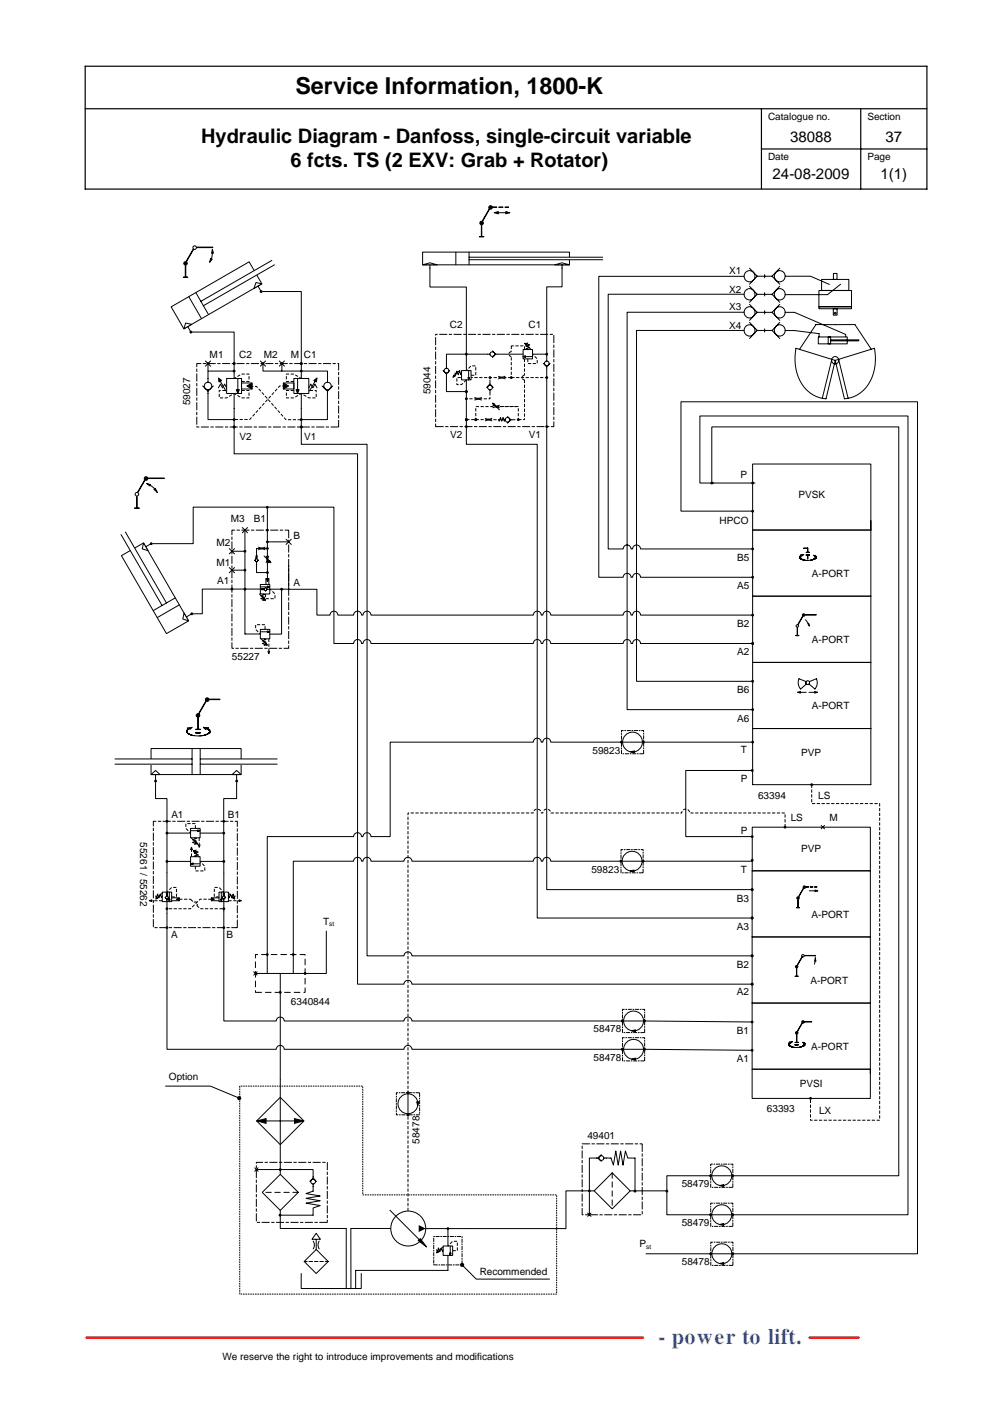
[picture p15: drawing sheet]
<svg xmlns="http://www.w3.org/2000/svg" width="210mm" height="297mm" viewBox="0 0 210 297" stroke-linecap="round" stroke-linejoin="round" font-family="sans-serif">
<defs><g id="words">
<text font-size="4.9" x="62.5" y="20">Service Information, 1800-K</text>
<text font-size="4.7" fill="#3365ff" x="139.2" y="284.3">- power to lift.</text>
<g font-size="4.2">
<text x="42.5" y="30.2">Hydraulic Diagram - Danfoss, single-circuit variable</text>
<text x="61.4" y="35.3">6 fcts. TS (2 EXV: Grab + Rotator)</text>
</g>
<g font-size="3.2">
<text x="167.1" y="30">38088</text>
<text x="187.2" y="30">37</text>
<text x="163.4" y="38">24-08-2009</text>
<text x="186.2" y="38">1(1)</text>
</g>
<g font-size="2.1">
<text x="162.4" y="25.3">Catalogue no.</text>
<text x="183.4" y="25.4">Section</text>
<text x="162.4" y="33.9">Date</text>
<text x="183.4" y="33.9">Page</text>
<text x="154.2" y="58">X1</text>
<text x="154.2" y="62">X2</text>
<text x="154.2" y="65.6">X3</text>
<text x="95.1" y="69.4">C2</text>
<text x="111.7" y="69.4">C1</text>
<text x="154.2" y="69.5">X4</text>
<text x="44.3" y="75.7">M1</text>
<text x="50.6" y="75.7">C2</text>
<text x="55.8" y="75.7">M2</text>
<text x="61.5" y="75.7">M</text>
<text x="64.2" y="75.7">C1</text>
<text x="91.1" y="83.4" transform="rotate(-90 91.1 83.4)">59044</text>
<text x="40.2" y="85.8" transform="rotate(-90 40.2 85.8)">59027</text>
<text x="50.7" y="93">V2</text>
<text x="64.3" y="93">V1</text>
<text x="95.2" y="92.6">V2</text>
<text x="111.8" y="92.6">V1</text>
<text x="156.6" y="101.1">P</text>
<text x="168.8" y="105.3">PVSK</text>
<text x="48.8" y="110.5">M3</text>
<text x="53.7" y="110.5">B1</text>
<text x="152.2" y="110.8">HPCO</text>
<text x="45.8" y="115.5">M2</text>
<text x="45.8" y="119.7">M1</text>
<text x="62.1" y="114.1">B</text>
<text x="155.9" y="118.7">B5</text>
<text x="46" y="123.5">A1</text>
<text x="62.1" y="124">A</text>
<text x="155.9" y="124.7">A5</text>
<text x="171.6" y="122">A-PORT</text>
<text x="155.9" y="132.7">B2</text>
<text x="171.6" y="136">A-PORT</text>
<text x="49" y="139.7">55227</text>
<text x="155.9" y="138.7">A2</text>
<text x="155.9" y="146.7">B6</text>
<text x="155.9" y="152.7">A6</text>
<text x="171.6" y="150">A-PORT</text>
<text x="125.3" y="159.4">59823</text>
<text x="156.7" y="159.4">T</text>
<text x="169.4" y="160">PVP</text>
<text x="156.7" y="165.4">P</text>
<text x="36.2" y="173.1">A1</text>
<text x="48.2" y="173.1">B1</text>
<text x="160.3" y="169">63394</text>
<text x="167.2" y="173.6">LS</text>
<text x="173" y="169">LS</text>
<text x="175.4" y="173.6">M</text>
<text x="29.7" y="178.2" transform="rotate(90 29.7 178.2)">55261 / 55262</text>
<text x="156.7" y="176.4">P</text>
<text x="125.1" y="184.7">59823</text>
<text x="156.7" y="184.6">T</text>
<text x="169.4" y="180.3">PVP</text>
<text x="155.8" y="190.8">B3</text>
<text x="68.3" y="195.6">T</text>
<text x="155.8" y="196.8">A3</text>
<text x="171.6" y="194.1">A-PORT</text>
<text x="36.2" y="198.4">A</text>
<text x="47.9" y="198.4">B</text>
<text x="155.8" y="204.7">B2</text>
<text x="171.4" y="208.1">A-PORT</text>
<text x="61.5" y="212.6">6340844</text>
<text x="155.8" y="210.5">A2</text>
<text x="125.5" y="218.4">58478</text>
<text x="155.8" y="218.8">B1</text>
<text x="125.5" y="224.4">58478</text>
<text x="155.8" y="224.7">A1</text>
<text x="171.5" y="222.1">A-PORT</text>
<text x="35.7" y="228.4">Option</text>
<text x="169.1" y="229.9">PVSI</text>
<text x="162.2" y="235.2">63393</text>
<text x="173.2" y="235.6">LX</text>
<text x="88.7" y="242" transform="rotate(-90 88.7 242)">58478</text>
<text x="124.2" y="240.9">49401</text>
<text x="144.2" y="251.1">58479</text>
<text x="135.2" y="263.9">P</text>
<text x="144.2" y="259.3">58479</text>
<text x="101.4" y="269.7">Recommended</text>
<text x="144.2" y="267.7">58478</text>
<text x="47" y="287.6">We reserve the right to introduce improvements and modifications</text>
</g>
<g font-size="1.4">
<text x="69.6" y="195.9">st</text>
<text x="136.7" y="264.2">st</text>
</g>
</g></defs>
<path d="M18 14h178v26h-178zM18 23h178M161 31.5h35M161 23v17M182 23v17" fill="none" stroke="#000" stroke-width=".25"/>
<path d="M18.3 283h117.7M171.2 283h10.3" fill="none" stroke="#f00" stroke-width=".51"/>
<path d="M36.2 64.9l16.5-9.5 2.7 4.6-16.5 9.6z" fill-rule="evenodd" fill="#fff"/>
<path d="M36.2 64.9l16.5-9.5 2.7 4.6-16.5 9.6z" fill="none" stroke="#000" stroke-width=".21"/>
<path d="M41 64.6l16.5-9.5 .5 .9-16.5 9.6z" fill-rule="evenodd" fill="#fff"/>
<path d="M57.5 55.1l-15 8.7M58 56l-15 8.7M39.9 62.8l2.7 4.6M41.4 61.9l2.7 4.6" fill="none" stroke="#000" stroke-width=".21"/>
<path d="M39.3 68.3l1.2 .3-1.6 1z" fill="#fff"/>
<path d="M39.3 68.3l1.2 .3-1.6 1z" fill="none" stroke="#000" stroke-width=".21"/>
<path d="M54.1 59.8l1.3 .2-1.7 1z" fill="#fff"/>
<path d="M54.1 59.8l1.3 .2-1.7 1zM39.7 69.1l.7 1.2M54.5 60.5l.7 1.2" fill="none" stroke="#000" stroke-width=".21"/>
<path d="M31.9 158.4h19.1v5.5h-19.1z" fill="#fff"/>
<path d="M31.9 158.4h19.1v5.5h-19.1z" fill="none" stroke="#000" stroke-width=".21"/>
<path d="M24.3 160.6h34.3v1.1h-34.3z" fill="#fff"/>
<path d="M40.6 158.4v5.5M42.3 158.4v5.5M24.3 160.6h16.3M24.3 161.7h16.3M42.3 160.6h16.3M42.3 161.7h16.3" fill="none" stroke="#000" stroke-width=".21"/>
<path d="M49.1 163.9l.9-.9 1 .9z" fill="#fff"/>
<path d="M49.1 163.9l.9-.9 1 .9z" fill="none" stroke="#000" stroke-width=".21"/>
<path d="M31.9 163.9l1-.9 .9 .9z" fill="#fff"/>
<path d="M31.9 163.9l1-.9 .9 .9zM32.9 163.9v1.3M50 163.9v1.3" fill="none" stroke="#000" stroke-width=".21"/>
<path d="M25.7 117.6l4.7-2.7 9.5 16.5-4.7 2.6z" fill-rule="evenodd" fill="#fff"/>
<path d="M25.7 117.6l4.7-2.7 9.5 16.5-4.7 2.6z" fill="none" stroke="#000" stroke-width=".21"/>
<path d="M25.6 113.1l.9-.5 9.5 16.5-.9 .5z" fill-rule="evenodd" fill="#fff"/>
<path d="M25.6 113.1l8.7 15M26.5 112.6l8.7 15M37.1 126.5l-4.7 2.7M37.9 128l-4.6 2.7" fill="none" stroke="#000" stroke-width=".21"/>
<path d="M38.9 129.7l1 1.7-1.2-.4z" fill="#fff"/>
<path d="M38.9 129.7l1 1.7-1.2-.4z" fill="none" stroke="#000" stroke-width=".21"/>
<path d="M30.4 114.9l.9 1.6-1.2-.4z" fill="#fff"/>
<path d="M30.4 114.9l.9 1.6-1.2-.4zM32 115l-1.2 .7M40.6 129.9l-1.2 .6" fill="none" stroke="#000" stroke-width=".21"/>
<path d="M89.4 53.3h31v2.7h-31z" fill="#fff"/>
<path d="M89.4 53.3h31v2.7h-31z" fill="none" stroke="#000" stroke-width=".21"/>
<path d="M96.4 54.4h31v.5h-31z" fill="#fff"/>
<path d="M96.4 53.3v2.7M99.2 54.9h28.2M99.2 54.4h28.2M99.2 53.3v2.7" fill="none" stroke="#000" stroke-width=".21"/>
<path d="M89.4 56l1.5-.4 1.6 .4z" fill="#fff"/>
<path d="M89.4 56l1.5-.4 1.6 .4z" fill="none" stroke="#000" stroke-width=".21"/>
<path d="M117.3 56l1.6-.4 1.5 .4z" fill="#fff"/>
<g fill="none" stroke="#000" stroke-width=".21">
<path d="M90.9 56v4.7h7.7v10M117.3 56l1.6-.4 1.5 .4zM118.9 56v4.7h-3.3v10M32.3 115h8.6v-7.7h29.7v28.8h4.2a.84 .84 0 0 1 .8-.8 .84 .84 0 0 1 .9 .8h.3a.84 .84 0 0 1 .8-.8 .84 .84 0 0 1 .8 .8h34.4a.84 .84 0 0 1 .8-.8 .84 .84 0 0 1 .8 .8h.4a.84 .84 0 0 1 .8-.8 .84 .84 0 0 1 .9 .8h15.3a.83 .83 0 0 1 .8-.8 .83 .83 0 0 1 .8 .8h.4a.84 .84 0 0 1 .8-.8 .84 .84 0 0 1 .8 .8h23.5M55.1 133.2h1.9v1.9h-1.9zM55.1 133.7h1.9M55.2 135.1l1.3 1.4M55.9 135.1l.3 .2-.7 .3 .7 .2-.7 .3 .7 .3-.3 .2M56.3 136l.2 .5-.5-.2zM56.6 133.5l.4 .2-.4 .1zM32.9 165.5v3.5h2.4v4.5M50 165.5v3.5h-2.7v4.5"/>
<path d="M35.3 196.6v25.4h23.1a.84 .84 0 0 1 .9-.8 .84 .84 0 0 1 .8 .8h25.3a.84 .84 0 0 1 .9-.8 .84 .84 0 0 1 .8 .8h44.2M47.3 196.6v19.4h11.1a.84 .84 0 0 1 .9-.8 .84 .84 0 0 1 .8 .8h25.3a.84 .84 0 0 1 .9-.8 .84 .84 0 0 1 .8 .8h44.2"/>
</g>
<g fill="#000">
<path d="M56.3 136l.2 .5-.5-.2zM56.6 133.5l.4 .2-.4 .1z"/>
<circle cx="32" cy="115" r=".3"/>
<circle cx="159.2" cy="136.1" r=".3"/>
<circle cx="32.9" cy="165.2" r=".3"/>
<circle cx="35.3" cy="173.8" r=".3"/>
<circle cx="47.3" cy="173.8" r=".3"/>
<circle cx="50" cy="165.2" r=".3"/>
<circle cx="35.3" cy="196.3" r=".3"/>
<circle cx="47.3" cy="196.3" r=".3"/>
<circle cx="131.6" cy="216" r=".3"/>
<circle cx="131.6" cy="222" r=".3"/>
</g>
<path d="M49 112.2h12v25h-12z" fill="none" stroke="#000" stroke-width=".21" stroke-dasharray="1.7 .3 .7 .3" stroke-linecap="butt"/>
<path d="M56 133.2v-1h-1.9v1l1 1" fill="none" stroke="#000" stroke-width=".21" stroke-dasharray=".7 .3" stroke-linecap="butt"/>
<path d="M56.7 137.8h.3l-.1 .5z" fill="#fff"/>
<g fill="none" stroke="#000" stroke-width=".21">
<path d="M38.8 58.6h.9M38.8 58.7h.9M39.2 56.2v2.3M39.3 56.2v2.3M40.8 52.7l-1.4 2.5M40.9 52.8l-1.4 2.5M41.6 52.3h3.4M41.7 52.4h3.3M44.6 54.7l.3 .1-.6 .7zM44.9 52.7l.2 .9h-.4zM44.9 52.7v1.4l-.3 .8M101.4 50.1h.9"/>
<path d="M101.4 50h.9M101.8 47.7v2.3M101.9 47.7v2.3M103.5 44.1l-1.5 2.6M103.5 44.2l-1.4 2.6M104.1 43.9h.9M104.1 43.8h.9M104.5 45l.9-.2v.5zM105.2 45h2.6M105.5 43.9h.8M105.5 43.8h.8M106.8 43.9h.7"/>
<path d="M106.8 43.8h.7M107 44.8l.8 .2-.8 .2zM40.7 70.3h8.8v6.3M55.5 61.7h8.2v14.9M93.7 78.4l.7 .7M94.8 78.7a.49 .49 0 0 0-.3-.8 .49 .49 0 0 0-.6 .6 .49 .49 0 0 0 .8 .3M95.1 78.4l-.7 .7v3.7h4.2v-2.4M96 79.3l.3 .2-.5 .3zM96.2 78.9l.2 .4 .2-.8 .3 .8 .3-.8 .3 .8 .1-.4M97.2 78.4l-1.4 1.4M97.6 78.4h2v2h-2zM98.6 70.7v7.7"/>
<path d="M98.9 79.9h.4l-.2 .5zM99.1 78.4v2M103.6 74.9h-9.2v3M104.1 74.2l.7 .7h5.8M104.4 74.5a.49 .49 0 0 0-.8 .2 .49 .49 0 0 0 .5 .7 .49 .49 0 0 0 .4-.8M104.8 74.9l-.7 .7M105.4 79.6a1.48 1.48 0 0 0 1.4 0M110.6 74h2v1.9h-2zM110.6 75.4l.5-.2v.4zM111 72.6l.4 .2-.2 .3zM111 72.6l1.2 1.3M111.6 72.6l-.4 .1 .8 .3-.8 .3 .8 .2-.8 .3 .4 .2"/>
<path d="M112.6 75.4l-2 .1M114.9 76.9l.7 .7M115.6 70.7v4.2h-3M115.6 75.9v.5M116 77.2a.49 .49 0 0 0-.3-.8 .49 .49 0 0 0-.6 .6 .49 .49 0 0 0 .8 .3M116.3 76.9l-.7 .7v12.7M49.5 90.6v5.4h26.1v112.2h9.8a.84 .84 0 0 1 .9-.8 .84 .84 0 0 1 .8 .8h71.6M63.7 90.6v3.4h13.9v108.2h7.8a.84 .84 0 0 1 .9-.8 .84 .84 0 0 1 .8 .8h71.6M98.6 90.6v3.4h15v100.2h45.1M98.6 83.1v5.4M98.6 88.8v1.5M100.4 84.1a1.48 1.48 0 0 0 1.4 0"/>
<path d="M100.4 84.6a1.48 1.48 0 0 1 1.4 0M102.6 88.5a1.62 1.62 0 0 0 1.4 0M102.6 89a1.48 1.48 0 0 1 1.4 0M103.6 81v.3l.7 .7M103.6 82.5v.5M103.6 81.3l-.7 .7M103.9 81.6a.5 .5 0 0 0-.8 .2 .5 .5 0 0 0 .5 .6 .5 .5 0 0 0 .4-.7M104.2 85.3l.5 .2-.3 .3zM104.2 85.7a1.48 1.48 0 0 0 1.4 0M104.2 86.3a1.48 1.48 0 0 1 1.4 0M104.2 85.3l1.4 1.4M105.4 88.7l.2 .4 .2-.8 .3 .8 .3-.8 .3 .8 .1-.4"/>
<path d="M105.4 80.2a1.48 1.48 0 0 1 1.4 0M106.3 88.8h.5M107.3 88.1l.7 .7h.3M107.6 88.4a.5 .5 0 0 0-.8 .3 .5 .5 0 0 0 .6 .6 .5 .5 0 0 0 .3-.8M108 88.8l-.7 .7M115.6 90.6v97.6h43.1M28.5 107.5h.9M28.9 105.1v2.3M29 105.1v2.3M30.5 101.6l-1.4 2.5M30.6 101.7l-1.4 2.4M31 102.3l.9 .2-.2 .3z"/>
<path d="M31 102.3l1.1 .6 .8 .6M31.4 101.1h3.3M31.4 101.2h3.3M32.5 103.5l.3-.2 .5 .9zM49 116.6h2.8M51.8 112.2v21.9h3.2M53.8 118.5l.5 .4v2.2h2.3M54 118.7a.29 .29 0 0 1 .2-.5 .29 .29 0 0 1 .3 .4 .29 .29 0 0 1-.4 .1M54.4 117.5l-.3 .1 .3 .2-.3 .1 .3 .1-.3 .1 .1 .1M54.7 115.8a1.48 1.48 0 0 0 1.3 0M54.7 116.3a1.48 1.48 0 0 1 1.3 0M54.7 118.5l-.4 .4"/>
<path d="M55.8 117.6l1.5 1.4M56.3 117.6a1.48 1.48 0 0 1 0 1.4M56.5 112.2l.1 10.2M56.6 116h-2.3v2.2M56.6 114.6h4.4M56.8 118.8l.2-.2 .3 .4zM56.8 117.6a1.48 1.48 0 0 0 0 1.4M49 120.6h2.8M49 124.6h6.1M54.9 125.7l1.2 1.3M55.1 123.7h1.9v2h-1.9zM55.1 124.2h1.9"/>
<path d="M55.1 124.5l.2 .3 .1-.3 .1 .3 .1-.3 .2 .3v-.1M55.5 125.7l.4 .1-.8 .3 .8 .3-.8 .2 .8 .3-.4 .2M55.5 124.7h.3M55.9 126.6l.2 .4-.5-.2zM56.1 124.2l.4 .5M56.2 122.4h.7l-.3 .6zM56.2 122.4v1.3M56.4 124.8a.29 .29 0 0 0-.2-.4 .29 .29 0 0 0-.4 .3 .29 .29 0 0 0 .5 .2M56.6 124l.4 .2-.4 .1zM56.7 137.8h.3l-.1 .5zM56.9 122.4v1.3M59.5 124.7v9.5h-2.5"/>
<path d="M61 124.7h-4.5l-.4 .4M39.5 154.8h.1M39.5 154.8v.1M39.5 154.6v.2M39.5 154.9h.1M39.5 154.6h.1M39.6 154.5h.1M39.6 154.5l-.1 .1M39.6 154.9v.1M39.6 155h.1M39.6 154l1-.1-.4 .4zM39.6 154.4h.1"/>
<path d="M39.6 154.4v.1M39.6 155v.1M39.6 155.1h.1M39.7 154.4h-.1M39.7 155.1h.1M39.7 154.4h.1M39.7 154.3h.1M39.7 154.3v.1M39.7 155.1l.1 .1M39.7 155.2h.1M39.8 154.3h-.1M39.8 155.2h.1"/>
<path d="M39.8 154.3h.1M39.8 154.2v.1M39.8 155.2l.1 .1M39.9 154.2h.1M39.9 155.3h.1M39.9 154.2h-.1M40 154.2h-.1M40 155.3l.2 .1M40 154.1v.1M40.2 155.4h.1M41.4 154.3h1M41.4 155h1"/>
<path d="M41.8 151.7v2.5M41.9 151.7v2.5M43.1 153.9l1 .1-.6 .3zM43.5 148.3l-1.5 2.7M43.6 155.4l-1.5 .3-1.8-.3M43.6 148.3l-1.5 2.7M43.6 155.4h.1M43.8 154.1v.1M43.8 155.3l-.1 .1M43.8 155.3h.1M43.8 154.2h.1M43.9 154.2h.1"/>
<path d="M43.9 155.3h-.1M43.9 155.3h.1M44 154.2h.1M44 154.2v.1M44 155.2l-.1 .1M44 154.3h.1M44 155.2h.1M44.1 155.2h-.1M44.1 154.3h.1M44.1 155.2h.1M44.1 154.3l.1 .1M44.1 155.1v.1"/>
<path d="M44.1 155.1h.1M44.2 154.4h.1M44.2 148h2.3M44.2 147.9h2.3M44.2 155.1h.1M44.2 155v.1M44.2 154.4v.1M44.2 155h.1M44.2 154.5h.1M44.3 154.5v.1M44.3 155h-.1M44.3 155h.1"/>
<path d="M44.3 154.6h.1M44.3 154.9h.1M44.3 154.7h.1M44.3 154.6v.1M44.3 154.7v.3M44.3 154.8v.1M44.3 154.8h.1M40.3 175.3h2v1.9h-2zM40.3 175.7h2M40.5 177.3l1.3 1.3M40.9 179.9l.4 .2-.2 .3zM40.9 179.9l1.2 1.4"/>
<path d="M41.1 177.2l.4 .2-.8 .3 .8 .2-.8 .3 .8 .3-.4 .1M41.5 179.9l-.4 .1 .8 .3-.8 .3 .8 .2-.8 .3 .4 .2M41.6 178.1l.2 .5-.5-.2zM41.8 175.6l.5 .1-.5 .2zM40.3 182.8l.5-.2v.3zM40.3 182.8h2M40.3 181.3h2v2h-2z"/>
<circle cx="39.2" cy="55.7" r=".37"/>
<circle cx="41.2" cy="52.4" r=".37"/>
<circle cx="101.8" cy="47.2" r=".38"/>
<circle cx="103.7" cy="43.9" r=".38"/>
<circle cx="29" cy="104.6" r=".38"/>
<circle cx="30.9" cy="101.2" r=".38"/>
<circle cx="41.9" cy="151.4" r=".38"/>
<circle cx="43.8" cy="148" r=".38"/>
</g>
<g fill="none" stroke="#000" stroke-width=".21" stroke-dasharray=".7 .3" stroke-linecap="butt">
<path d="M99.6 79.4h1v-2h-1l-1 1M108.1 79.9h-8.5M108.1 79.9h7.5M108.1 73.2v1.2M108.1 75.6v4.3M108.1 74.4a.5 .5 0 0 0-.5 .5 .5 .5 0 0 0 .5 .5M110.9 74v-.8h-2.8M110.9 75.9v3.5M110.9 79.4a.5 .5 0 0 0-.5 .5 .5 .5 0 0 0 .5 .5M111.6 75.9v1h2v-1l-1-1M98.6 80.4l-1 1h-1v-1.5h1M100.3 88.8h-1.4"/>
<path d="M103.3 88.8h-2.7M103.3 88.8h3M103.6 81v-1.1M103.6 83v1.4h-5M104.9 86h4.7v2.8M108.3 88.8h1.3M109.4 86h-8.8v2.8M109.6 88.8h1.3M110.9 80.4v8.4M56.2 125.7v1h1.9v-1l-1-1M56.9 135.1v3.1M41.3 175.3v-1.1h-2v1.1l1 1"/>
<path d="M42.1 177.2v1.6M41.3 183.3v1h2v-1l-1-1.1"/>
</g>
<g fill="#000">
<path d="M44.6 54.7l.3 .1-.6 .7zM44.9 52.7l.2 .9h-.4zM104.5 45l.9-.2v.5zM107 44.8l.8 .2-.8 .2zM96 79.3l.3 .2-.5 .3zM98.9 79.9h.4l-.2 .5zM110.6 75.4l.5-.2v.4zM111 72.6l.4 .2-.2 .3zM104.2 85.3l.5 .2-.3 .3zM31 102.3l.9 .2-.2 .3zM32.5 103.5l.3-.2 .5 .9zM56.8 118.8l.2-.2 .3 .4z"/>
<path d="M55.9 126.6l.2 .4-.5-.2zM56.2 122.4h.7l-.3 .6zM56.6 124l.4 .2-.4 .1zM39.6 154l1-.1-.4 .4zM43.1 153.9l1 .1-.6 .3zM41.6 178.1l.2 .5-.5-.2zM41.8 175.6l.5 .1-.5 .2zM40.3 182.8l.5-.2v.3zM40.9 179.9l.4 .2-.2 .3z"/>
<circle cx="39.2" cy="55.7" r=".37"/>
<circle cx="101.8" cy="47.2" r=".38"/>
<circle cx="103.7" cy="43.9" r=".38"/>
<circle cx="40.4" cy="70.3" r=".31"/>
<circle cx="49.5" cy="76.9" r=".3"/>
<circle cx="55.2" cy="61.7" r=".3"/>
<circle cx="63.7" cy="76.9" r=".3"/>
<circle cx="98.6" cy="74.9" r=".3"/>
<circle cx="103.6" cy="79.9" r=".3"/>
<circle cx="108.1" cy="79.9" r=".3"/>
<circle cx="115.6" cy="79.9" r=".3"/>
<circle cx="115.6" cy="74.9" r=".3"/>
<circle cx="49.5" cy="90.3" r=".3"/>
<circle cx="63.7" cy="90.3" r=".3"/>
<circle cx="98.6" cy="88.8" r=".3"/>
<circle cx="98.6" cy="90.3" r=".3"/>
<circle cx="98.6" cy="82.8" r=".3"/>
<circle cx="98.6" cy="84.4" r=".3"/>
<circle cx="100.6" cy="88.8" r=".3"/>
<circle cx="109.6" cy="88.8" r=".3"/>
<circle cx="115.6" cy="90.3" r=".3"/>
<circle cx="30.9" cy="101.2" r=".38"/>
<circle cx="51.8" cy="116.6" r=".3"/>
<circle cx="56.5" cy="116" r=".3"/>
<circle cx="56.5" cy="114.6" r=".3"/>
<circle cx="51.8" cy="124.7" r=".3"/>
<circle cx="51.8" cy="120.6" r=".3"/>
<circle cx="56.5" cy="121.1" r=".3"/>
<circle cx="59.6" cy="124.7" r=".31"/>
<circle cx="41.9" cy="151.4" r=".38"/>
<circle cx="43.8" cy="148" r=".38"/>
<circle cx="159" cy="188.2" r=".3"/>
<circle cx="159.1" cy="194.2" r=".3"/>
<circle cx="159" cy="208.2" r=".3"/>
<circle cx="159.1" cy="202.2" r=".3"/>
</g>
<path d="M92.1 70.7h25v19.6h-25zM32.4 173.8h17.8v22.5h-17.8z" fill="none" stroke="#000" stroke-width=".21" stroke-dasharray="1.7 .3 .7 .3" stroke-linecap="butt"/>
<path d="M115.6 74.9v1" fill="none" stroke="#000" stroke-width=".21" stroke-dasharray="1.4 .7" stroke-linecap="butt"/>
<path d="M42 178.8h.3l-.2 .5z" fill="#fff"/>
<path d="M42 178.8h.3l-.2 .5z" fill="none" stroke="#000" stroke-width=".21"/>
<path d="M40.5 181.3v-1.6" fill="none" stroke="#000" stroke-width=".21" stroke-dasharray=".7 .3" stroke-linecap="butt"/>
<path d="M40.5 179.3l.2 .4h-.4z" fill="#fff"/>
<path d="M40.5 179.3l.2 .4h-.4zM32.9 189.5l.1 .4 .3-.8 .3 .8 .3-.8 .3 .8 .1-.4M33.2 189.7l.2 .3-.4 .2zM34.3 188.7h2v2.1h-2zM34.3 189l-1.3 1.2M35.6 190.2h.4l-.2 .6zM35.8 188.7v2.1" fill="none" stroke="#000" stroke-width=".21"/>
<path d="M33.2 189.7l.2 .3-.4 .2zM35.6 190.2h.4l-.2 .6z" fill="#000"/>
<path d="M36.3 189.8h1v-2.1h-1l-1 1" fill="none" stroke="#000" stroke-width=".21" stroke-dasharray=".7 .3" stroke-linecap="butt"/>
<path d="M31.6 190.6l.5-.2v.3z" fill="#fff"/>
<path d="M31.6 190.6l.5-.2v.3zM46.3 188.7h2v2.1h-2zM46.6 190.2h.4l-.2 .6zM46.8 188.7v2.1M48.3 189.5l.2 .4 .2-.8 .3 .8 .3-.8 .3 .8 .1-.4M48.3 189l1.3 1.2M49.4 189.7l.2 .5-.4-.2z" fill="none" stroke="#000" stroke-width=".21"/>
<path d="M46.6 190.2h.4l-.2 .6zM49.4 189.7l.2 .5-.4-.2z" fill="#000"/>
<path d="M46.3 189.8h-1v-2.1h1l1 1" fill="none" stroke="#000" stroke-width=".21" stroke-dasharray=".7 .3" stroke-linecap="butt"/>
<path d="M50.6 190.4l.5 .2-.5 .1z" fill="#fff"/>
<g fill="none" stroke="#000" stroke-width=".21">
<path d="M43.4 76.4l1.1 1.1M44.5 76.4l-1.1 1.1M55.1 76.4l1.1 1.1M56.2 76.4l-1.1 1.1M59.1 76.4l1.1 1.1M60.2 76.4l-1.1 1.1M48.5 116.1l1.1 1.1M49.6 116.1l-1.1 1.1M51.2 111.6l1.1 1.1M52.3 111.6l-1.1 1.1M56.5 107.3v4.6M48.5 120.1l1.1 1.1"/>
<path d="M48.7 124.6h-5.9v5.3h-1.9M49.6 120.1l-1.1 1.1M35.3 173.8v15.8M35.3 176.3h5M42.3 176.3h5M47.3 173.8v15.7h.2l-.3-.2 .3-.1-.3-.1 .3-.1-.3-.2M34.9 189.9l.4 .4M35.2 188.8l.3 .2-.3 .1 .3 .1-.3 .1 .3 .2h-.2M35.3 182.2h5M35.5 190.1a.29 .29 0 0 0-.1-.5 .29 .29 0 0 0-.4 .3 .29 .29 0 0 0 .4 .2h.1M35.7 189.9l-.4 .4v6M36.3 189.9h1.6v.7h-1.6"/>
<path d="M37.3 190.2l.6-.3v.7zM42.3 182.2h5M44.7 189.9l.6 .3-.6 .4zM46.3 189.9h-1.6v.7h1.6M46.9 189.8l.4 .4M47.6 190a.29 .29 0 0 0-.2-.4 .29 .29 0 0 0-.3 .2 .29 .29 0 0 0 .3 .3h.1M47.7 189.8l-.4 .4v6.1M50.6 190.4l.5 .2-.5 .1z"/>
</g>
<path d="M34.3 190.6h-2.2M37.9 190.2h2.4M40.3 190.2l.7 .7a.43 .43 0 0 1 .6 0 .43 .43 0 0 1 0 .7M41.6 191.6l.7 .7h5M44.7 190.2h-2.4l-2 2.1h-5M48.3 190.6h2.3" fill="none" stroke="#000" stroke-width=".21" stroke-dasharray=".7 .3" stroke-linecap="butt"/>
<g fill="#000">
<path d="M37.3 190.2l.6-.3v.7zM44.7 189.9l.6 .3-.6 .4z"/>
<circle cx="56.5" cy="107.3" r=".3"/>
<circle cx="56.5" cy="112.2" r=".3"/>
<circle cx="40.6" cy="129.9" r=".3"/>
<circle cx="49" cy="124.6" r=".3"/>
<circle cx="35.3" cy="176.3" r=".3"/>
<circle cx="47.3" cy="176.3" r=".3"/>
<circle cx="35.3" cy="192.3" r=".3"/>
<circle cx="35.3" cy="182.3" r=".3"/>
<circle cx="47.3" cy="182.3" r=".31"/>
<circle cx="47.3" cy="192.3" r=".3"/>
</g>
<path d="M47.9 80.1h3.2v3.1h-3.2z" fill="#fff"/>
<path d="M46.2 80l.7 .5-.6 .3zM46.2 82.1l.4-.8 .5 .8 .4-.8 .4 .8M46.6 80.7l1.2 2M47.9 80.1h3.2v3.1h-3.2zM50 82.4h.6l-.3 .8zM50.3 80.1v2.3M51.1 81h2.2v1.3h-2.2zM52.2 81.7l1.1-.7v1.3z" fill="none" stroke="#000" stroke-width=".21"/>
<path d="M46.2 80l.7 .5-.6 .3zM50 82.4h.6l-.3 .8zM52.2 81.7l1.1-.7v1.3z" fill="#000"/>
<path d="M51.1 82.6h1.6v1.6h-1.6l-1.6-1-1.6 1h-1.5v-1.6h1.5M51.1 80.7h1.6v-1.6h-1.6l-1.6 1" fill="none" stroke="#000" stroke-width=".21" stroke-dasharray=".7 .3" stroke-linecap="butt"/>
<path d="M62.1 80.1h3.2v3.1h-3.2z" fill="#fff"/>
<g fill="none" stroke="#000" stroke-width=".21">
<path d="M157.4 58.5h-30.8v63.6h5.2a.83 .83 0 0 1 .8-.8 .83 .83 0 0 1 .8 .8h.4a.84 .84 0 0 1 .8-.8 .84 .84 0 0 1 .8 .8h23.8M158.5 56.7l1.6 1.7M160.1 58.4l-1.6 1.7M160.1 58.4h3.2M161.7 58.1v.7M163.3 58.4l1.6 1.7M164.9 56.7l-1.6 1.7M166 58.4h5.4l4 1.8M173.7 59.1h5.8v2.3h-5.8zM176.2 57.8h.8v1.3h-.8zM44 76.9v1.6M49.5 78.5h-5.5v2.4"/>
<path d="M49.5 76.9v3.2M55.6 77v1.5h13.7v2.4M59.6 76.9v1.6M63.7 76.9v3.2M157.4 62.3h-28.8v53.8h3.2a.83 .83 0 0 1 .8-.8 .83 .83 0 0 1 .8 .8h.4a.84 .84 0 0 1 .8-.8 .84 .84 0 0 1 .8 .8h23.8M157.4 66.1h-24.8v84h26.6M157.4 69.9h-22.8v74.2h24.6M158.5 60.6l1.6 1.7M158.5 64.4l1.6 1.7M158.5 68.2l1.6 1.7M160.1 62.3l-1.6 1.7M160.1 62.3h3.2"/>
<path d="M160.1 66.1l-1.6 1.7M160.1 66.1h3.2M160.1 69.9l-1.6 1.7M160.1 69.9h3.2M161.7 61.9v.7M161.7 65.7v.7M161.7 69.6v.7M163.3 62.3l1.6 1.7M163.3 66.1l1.6 1.7M163.3 69.9l1.6 1.7M164.9 60.6l-1.6 1.7M164.9 64.4l-1.6 1.7"/>
<path d="M164.9 68.2l-1.6 1.7M166 66.1h2l10.8 4.7v.4M166 69.9h2l5.2 .7v.7M172.5 68.7h8.3l3.5 5.2M172.5 68.7l-3.4 5.2M173 71.3h6.2v1.4h-6.2zM173.2 61.5h6.9v3.4h-6.9zM173.2 64.9h6.9v.4h-6.9zM175.1 71.3h.5v1.4h-.5zM175.6 71.9h6v.2h-6zM175.9 76l-2 8.3M176.2 65.3h.8v1.4h-.8z"/>
<path d="M176.6 76.2l-8.3-2.5a9.5 9.5 0 0 0 3.3 9.7l2 .8 1.1 .2 1.9-8.1 2 8.1a7.2 7.2 0 0 0 6.4-6.7l.1-2.6-.2-1.4-8.3 2.5M177.3 76l2 8.3M177.8 60.1l-2.8 2.2h-9M42.9 81.7l1.1 1.1M44.6 82.1a.79 .79 0 0 0-.5-1.2 .79 .79 0 0 0-.9 1 .79 .79 0 0 0 1.3 .4M45.1 81.7l-1.1 1.1v6h5.5v-5.6M59.9 81h2.2v1.3h-2.2zM59.9 81l1.1 .7-1.1 .6zM62.1 80.1h3.2v3.1h-3.2zM62.6 82.4h.6l-.3 .8zM62.9 80.1v2.3M65.3 82.1l.4-.8 .5 .8 .4-.8 .4 .8"/>
<path d="M66.4 80.5l.6-.5-.1 .8zM66.6 80.7l-1.2 2M68.1 81.7l1.2 1.1M69.9 82.1a.79 .79 0 0 0-.5-1.2 .79 .79 0 0 0-.9 .9 .79 .79 0 0 0 1.2 .5M70.4 81.7l-1.1 1.1-.1 6h-5.5v-5.6M60.5 114.1l1.1 1.1M61 119.7v5zM61.6 114.1l-1.1 1.1M151 102.2h-3v-14.2h44v169h-41.7M159.2 108.1h-15.2v-23.1h50v180.3h-39M159.2 112.1h24.9v53.9h-24.9zM159.7 102.2h-9.2v-11.9h39.6v158.5h-34.9"/>
<path d="M169.1 117.9h.1M169.1 117.9v.1M169.1 117.8v.1M169.1 117.8h.1M169.1 118l.1 .1M169.2 117.7l-.1 .1M169.2 117.7h.1M169.2 118.1h.1M169.2 118.1v.1M169.2 118.2h.1M169.2 118.2l.2 .1M169.3 117.4l.7-.1-.3 .3z"/>
<path d="M169.3 118.2h.1M169.3 117.6h-.1M169.3 117.6l-.1 .1M169.3 117.6h.1M169.3 118.2l.2 .1M169.4 117.5l-.1 .1M169.4 118.2v.1M169.4 117.5h.1M169.4 118.3h.1M169.5 117.5h-.1M169.5 118.3h.1M169.5 118.3l.1 .1"/>
<path d="M169.6 118.4h.1M169.7 118.4l.9 .2 1.1-.1M169.7 118.4h.1M169.9 116h.9v.8M169.9 116h.9M170.5 116.8h.6M170.5 116.9h.6M170.5 117.4h.6M170.5 117.3h.6M170.8 117.4v.9M170.8 116v.8M171.7 118.4v.1"/>
<path d="M171.9 118.4h.1M171.9 118.4h-.2M172 118.4h.1M172 118.4h-.1M172 118.3v.1M172.1 118.3h-.1M172.1 117.5h.1M172.1 118.3h.1M172.2 118.3h-.1M172.2 117.5v.1M172.2 117.6h.1M172.2 118.2h.1"/>
<path d="M172.2 118.2v.1M172.3 117.6v.1M172.3 118.2h.1M172.3 117.6h.1M172.3 117.7h.1M172.3 118.1v.1M172.4 117.7h.1M172.4 118.1h.1M172.4 118.1h-.1M172.4 117.8h.1M172.4 118h.1M172.4 118v.1"/>
<path d="M172.4 117.9h.1M172.4 117.9v.1M184.1 110.2v1.9v-13.9h-24.9v13.9h24.9M61 124.7h6v5.4h2.8a.83 .83 0 0 1 .8-.8 .83 .83 0 0 1 .8 .8h3.4a.84 .84 0 0 1 .8-.8 .84 .84 0 0 1 .9 .8h.3a.84 .84 0 0 1 .8-.8 .84 .84 0 0 1 .8 .8h34.4a.84 .84 0 0 1 .8-.8 .84 .84 0 0 1 .8 .8h.4a.84 .84 0 0 1 .8-.8 .84 .84 0 0 1 .9 .8h15.3a.83 .83 0 0 1 .8-.8 .83 .83 0 0 1 .8 .8h.4a.84 .84 0 0 1 .8-.8 .84 .84 0 0 1 .8 .8h23.8M159.2 126.1h24.9M168.3 134.4h.6M168.3 134.5h.6M168.6 132.8v1.6M169.7 130.4l-1 1.7M169.8 130.4l-1 1.7M170.3 130h2.3M170.3 130.1h2.3"/>
<path d="M170.3 131.1l.9 1.3M170.8 131.9h.2l.2 .5zM131.4 157h4.7M133.3 159.1l.9-.2v.4zM136.4 157h22.4M159.2 154.1h24.9M159.2 140.1h24.9M168.7 146.5l.6-.2v.3zM168.7 146.5h1.8M169 143.6l1.5 .6v.5l-1.2 1.1a2.05 2.05 0 0 1-.3-2.2zM171.1 146.5h1.8M171.2 144.2a.41 .41 0 0 0-.6-.1 .41 .41 0 0 0-.1 .6 .41 .41 0 0 0 .6 0"/>
<path d="M171.2 144.2l-.1 .5M171.2 144.2l1.4-.6a2.01 2.01 0 0 1-.3 2.2l-1.2-1.1M172.3 146.3l.6 .2-.6 .1zM159.1 175h24.9v9.3h-24.9zM159.1 163h-14.1v14h14.1M173.7 174.6l.6 .7M174.3 174.6l-.6 .7M131.3 182.2h4.7M133.2 184.3l.9-.2v.4zM159 184.2h25v42h-25zM159 198.2h25M159.1 182v.2h-23.1"/>
<path d="M168.4 192.1h.7M168.4 192h.7M168.7 190.3v1.6M168.8 190.3v1.6M169.9 187.9l-1 1.8M170.3 187.7h.7M170.3 187.6h.7M171.1 188.5h1.8M171.3 187.7h.6M171.3 187.6h.6M172.2 187.7h.5M172.2 187.6h.5"/>
<path d="M172.3 188.3l.6 .2-.6 .1zM131.6 216h4.7M133.6 218.1l.8-.2v.4zM136.3 216l22.7 .2M159 212.2h25M168.1 206.5h.7M168.1 206.6h.7M168.4 204.9v1.6M168.4 218.8v1.7M168.5 204.9v1.6M168.5 218.8v1.7M169.6 202.5l-1 1.7"/>
<path d="M169.6 216.4l-1.1 1.9M169.7 216.4l-1.1 1.9M170 216.1h1.7M170.1 216.2h1.6M170.1 202.1h2.4M170.1 202.2h2.4M172.4 202.8l.2 .5-.3 .1zM172.4 202.5l-.2 1.5M35 229.8h9.5l6.1 2.5M131.6 222l27.4 .2M133.6 224.1l.8-.2v.4zM166.8 220.9h.1"/>
<path d="M166.8 221v.1M166.8 221h.1M166.8 220.9v.1M166.8 220.8v.1M166.8 220.8h.1M166.8 221.1h.1M166.8 220.7v.1M166.8 221.1l.1 .1M166.8 220.7h.1M166.8 221.2h.1M166.9 221.2h.1M166.9 220.7h-.1"/>
<path d="M166.9 220.7h.1M166.9 220.5l.7-.2-.3 .3zM166.9 220.6h.1M166.9 221.2l.1 .1M166.9 221.3h.1M167 220.6h.1M167 221.3h.1M167 221.3l.3 .2M167 220.6h-.1M167.1 220.5l-.1 .1M167.1 221.4h.1M167.2 221.4h.1"/>
<path d="M167.3 221.4h.1M167.3 221.5l1 .1 1.2-.1M168.1 221.1h.7M168.1 220.5h.7M168.1 220.6h.7M168.1 221h.7M169.3 221.5h-.1M169.5 221.4v.1M169.6 221.4h.1M169.7 220.5h.1M169.7 221.4h.1M169.7 221.4h-.2"/>
<path d="M169.7 220.5l.1 .1M169.8 220.6h.1M169.8 221.3h.1M169.8 221.3l-.1 .1M169.9 220.6h.1M169.9 221.3h.1M169.9 221.3h-.1M169.9 221.2h.1M169.9 220.7h.1M169.9 221.2v.1M170 220.7h.1M170 221.2h.1"/>
<path d="M170 220.7v.1M170 221.1h.1M170 220.8h.1M170 221.1v.1M170.1 220.8h.1M170.1 220.8v.1M170.1 221v.1M170.1 221.1h.1M170.1 221.1h-.1M170.1 220.9h.1M170.1 220.9v.1M170.1 221h.1"/>
<path d="M184 226.2h-25v6.2h25v-6.2v.9M74.2 259.9h8.4M90 259.9h8.5M150.3 248.8h4.6M152.2 250.8l.8-.2v.4zM152.2 259.1l.8-.3v.5zM136.6 265.3h18.4M152.2 267.3l.9-.2v.4z"/>
<circle cx="158.5" cy="58.4" r="1.17"/>
<circle cx="164.9" cy="58.4" r="1.17"/>
<circle cx="158.5" cy="62.3" r="1.17"/>
<circle cx="158.5" cy="69.9" r="1.17"/>
<circle cx="158.5" cy="66.1" r="1.17"/>
<circle cx="164.9" cy="62.3" r="1.17"/>
<circle cx="164.9" cy="69.9" r="1.17"/>
<circle cx="164.9" cy="66.1" r="1.17"/>
<circle cx="176.6" cy="76.2" r=".77"/>
<circle cx="176.6" cy="66.3" r=".17"/>
<circle cx="168.6" cy="132.4" r=".26"/>
<circle cx="169.9" cy="130.1" r=".26"/>
<circle cx="133.8" cy="157" r="2.1"/>
<circle cx="133.7" cy="182.2" r="2.1"/>
<circle cx="168.8" cy="190" r=".26"/>
<circle cx="170.1" cy="187.7" r=".26"/>
<circle cx="134" cy="216" r="2.1"/>
<circle cx="168.5" cy="204.5" r=".26"/>
<circle cx="168.5" cy="218.5" r=".27"/>
<circle cx="169.8" cy="202.2" r=".26"/>
<circle cx="169.8" cy="216.2" r=".27"/>
<circle cx="134" cy="222" r="2.1"/>
<circle cx="152.6" cy="248.8" r="2.1"/>
<circle cx="152.6" cy="257" r="2.11"/>
<circle cx="152.6" cy="265.3" r="2.11"/>
</g>
<g fill="#000">
<path d="M59.9 81l1.1 .7-1.1 .6zM62.6 82.4h.6l-.3 .8zM66.4 80.5l.6-.5-.1 .8zM169.3 117.4l.7-.1-.3 .3zM170.8 131.9h.2l.2 .5zM133.3 159.1l.9-.2v.4zM168.7 146.5l.6-.2v.3zM172.3 146.3l.6 .2-.6 .1zM133.2 184.3l.9-.2v.4zM172.3 188.3l.6 .2-.6 .1zM133.6 218.1l.8-.2v.4zM172.4 202.8l.2 .5-.3 .1z"/>
<path d="M133.6 224.1l.8-.2v.4zM166.9 220.5l.7-.2-.3 .3zM152.2 250.8l.8-.2v.4zM152.2 259.1l.8-.3v.5zM152.2 267.3l.9-.2v.4z"/>
<circle cx="44" cy="76.9" r=".3"/>
<circle cx="49.5" cy="76.9" r=".3"/>
<circle cx="49.5" cy="78.5" r=".3"/>
<circle cx="55.6" cy="76.9" r=".3"/>
<circle cx="59.6" cy="76.9" r=".3"/>
<circle cx="63.7" cy="76.9" r=".3"/>
<circle cx="63.7" cy="78.5" r=".3"/>
<circle cx="49.5" cy="88.8" r=".3"/>
<circle cx="49.5" cy="90.3" r=".3"/>
<circle cx="63.7" cy="88.8" r=".3"/>
<circle cx="63.7" cy="90.3" r=".3"/>
<circle cx="150.5" cy="102.2" r=".3"/>
<circle cx="159.2" cy="102.2" r=".3"/>
<circle cx="159.2" cy="116.1" r=".3"/>
<circle cx="159.2" cy="108.2" r=".3"/>
<circle cx="159.2" cy="130.1" r=".3"/>
<circle cx="159.2" cy="122.1" r=".3"/>
<circle cx="159.2" cy="136.1" r=".3"/>
<circle cx="169.9" cy="130.1" r=".26"/>
<circle cx="131.4" cy="157" r=".3"/>
<circle cx="136.1" cy="157" r=".3"/>
<circle cx="159.1" cy="150.1" r=".3"/>
<circle cx="159.1" cy="144.1" r=".31"/>
<circle cx="159.1" cy="157" r=".31"/>
<circle cx="159.1" cy="163" r=".3"/>
<circle cx="159.1" cy="177" r=".3"/>
<circle cx="166" cy="175" r=".3"/>
<circle cx="171.6" cy="166" r=".3"/>
<circle cx="131.3" cy="182.2" r=".3"/>
<circle cx="136" cy="182.2" r=".3"/>
<circle cx="159" cy="188.2" r=".3"/>
<circle cx="159.1" cy="194.2" r=".3"/>
<circle cx="159.1" cy="182" r=".3"/>
<circle cx="168.8" cy="190" r=".26"/>
<circle cx="170.1" cy="187.7" r=".26"/>
<circle cx="131.6" cy="216" r=".3"/>
<circle cx="136.3" cy="216" r=".3"/>
<circle cx="159" cy="208.2" r=".3"/>
<circle cx="159" cy="216.2" r=".3"/>
<circle cx="159.1" cy="202.2" r=".3"/>
<circle cx="168.5" cy="204.5" r=".26"/>
<circle cx="168.5" cy="218.5" r=".27"/>
<circle cx="169.8" cy="216.2" r=".27"/>
<circle cx="50.6" cy="232.3" r=".45"/>
<circle cx="131.6" cy="222" r=".3"/>
<circle cx="136.3" cy="222" r=".3"/>
<circle cx="159.1" cy="222.2" r=".3"/>
<circle cx="171.4" cy="232.4" r=".3"/>
<circle cx="150.3" cy="257" r=".3"/>
<circle cx="150.3" cy="248.8" r=".3"/>
<circle cx="154.9" cy="257" r=".3"/>
<circle cx="154.9" cy="248.8" r=".3"/>
<circle cx="150.3" cy="265.3" r=".3"/>
<circle cx="155" cy="265.3" r=".3"/>
</g>
<path d="M49.7 88.8h3.1l6.3-7.1h1M62.1 82.6h-1.5v1.6h1.5l1.6-1 1.6 1h1.6v-1.6h-1.6M62.1 80.7h-1.5v-1.6h1.5l1.6 1M63.6 88.8h-3.1l-6.2-7.1h-1M171.6 166v4h14.4v67h-14.6v-4.6" fill="none" stroke="#000" stroke-width=".21" stroke-dasharray=".7 .3" stroke-linecap="butt"/>
<path d="M41.6 76.9h30v13.4h-30zM49.5 88.8v1.5M63.7 88.8v1.5" fill="none" stroke="#000" stroke-width=".21" stroke-dasharray="1.7 .3 .7 .3" stroke-linecap="butt"/>
<path d="M131.4 154.6h4.7v4.9h-4.7zM131.3 179.7h4.7v5h-4.7zM131.6 219.5h4.7v5h-4.7zM131.6 213.6h4.7v4.9h-4.7zM150.3 246.3h4.7v4.9h-4.7zM150.3 254.6h4.7v4.9h-4.7zM150.3 262.8h4.7v4.9h-4.7z" fill="none" stroke="#000" stroke-width=".21" stroke-dasharray=".8 .2 .3 .2" stroke-linecap="butt"/>
<circle cx="86.3" cy="259.9" r="3.7" fill="#fff"/>
<g fill="none" stroke="#000" stroke-width=".21">
<path d="M82.4 256l6.3 6.3M88.5 262.5l.4-.4 1.3 1.7z"/>
<circle cx="86.3" cy="259.9" r="3.7"/>
</g>
<path d="M88.5 259.2l1.5 .7-1.5 .7zM88.5 262.5l.4-.4 1.3 1.7z" fill="#000"/>
<path d="M66.9 264.4l2.5 2.5-2.5 2.5-2.6-2.5zM66.9 260.9l.9 1.3h-.9v2.2v-2.2h-.9z" fill-rule="evenodd" fill="#fff"/>
<path d="M73.2 259.9v12.7M63.7 269.4v3.2h12.7v-3.2M64.3 266.9h.7M65.3 266.9h.8M66.2 262.6a1.47 1.47 0 0 1 0 1.6M66.5 266.9h.7M66.9 264.4l2.5 2.5-2.5 2.5-2.6-2.5zM66.9 262.2h.9l-.9-1.3-.9 1.3h.9v2.2M67.5 262.6a1.47 1.47 0 0 0 0 1.6M67.6 266.9h.8M68.8 266.9h.6" fill="none" stroke="#000" stroke-width=".21"/>
<path d="M54.3 237.2l5-5 5 5-5 5z" fill-rule="evenodd" fill="#fff"/>
<g fill="none" stroke="#000" stroke-width=".21">
<path d="M54.3 237.2l5-5 5 5-5 5zM54.3 237.2l2-.5v1zM54.3 237.2h10M59.3 228.4v20.1M62.3 236.7l2 .5-2 .5zM59.3 256.1v3.8h13.9M74.2 259.9v12.7M94.7 259.9v3.7M92.3 264.4l.2 .4 .2-.8 .3 .8 .3-.8 .3 .8 .1-.4M92.6 264.6l.2 .3-.4 .1zM93.7 263.6h2v2h-2zM93.7 263.8l-1.3 1.2"/>
<path d="M95 265.1h.4l-.2 .5zM95.2 263.6v2"/>
</g>
<g fill="#000">
<path d="M54.3 237.2l2-.5v1zM62.3 236.7l2 .5-2 .5zM92.6 264.6l.2 .3-.4 .1zM95 265.1h.4l-.2 .5z"/>
<circle cx="94.7" cy="259.9" r=".3"/>
</g>
<path d="M95.7 264.6h1v-2h-1l-1 1" fill="none" stroke="#000" stroke-width=".21" stroke-dasharray=".7 .3" stroke-linecap="butt"/>
<path d="M91.7 261.6h6v6h-6z" fill="none" stroke="#000" stroke-width=".21" stroke-dasharray=".8 .2 .3 .2" stroke-linecap="butt"/>
<path d="M55.5 252.3l3.8-3.8 3.8 3.8-3.8 3.8z" fill-rule="evenodd" fill="#fff"/>
<g fill="none" stroke="#000" stroke-width=".21">
<path d="M53.9 247.1l.7 .7M54.2 247.4h5.1M54.6 247.1l-.7 .7M55.5 252.3l3.8-3.8 3.8 3.8-3.8 3.8zM56.2 252.3h1.2M58.1 252.3h1.2M59.2 247.4h7v1.9l-.7 .7M60 252.3h1.2M61.9 252.3h1.2M65.9 249.6a.51 .51 0 0 1 .8 .4 .51 .51 0 0 1-.7 .5 .51 .51 0 0 1-.2-.8M66.2 250.5v1.5l-1.5 .5 3 .5-3 .5 3 .5-3 .6 3 .5-1.5 .5v1.5h-7M66.2 249.2l.7 .8"/>
<path d="M123.1 251.9h2.5M133.3 251.9h2.5M94.7 265.6v3.2h-19.5v3.8M97.7 267.6l3 3h15.5"/>
</g>
<g fill="#000">
<circle cx="59.2" cy="257.1" r=".3"/>
<circle cx="59.3" cy="247.4" r=".3"/>
<circle cx="97.7" cy="267.6" r=".44"/>
</g>
<path d="M54.2 245.9h15v12.7h-15z" fill="none" stroke="#000" stroke-width=".21" stroke-dasharray="1.7 .3 .7 .3" stroke-linecap="butt"/>
<path d="M50.7 229.8h26v23h41v21h-67z" fill="none" stroke="#000" stroke-width=".21" stroke-dasharray=".3 .2" stroke-linecap="butt"/>
<path d="M129.5 248.1l3.8 3.8-3.8 3.9-3.9-3.9z" fill-rule="evenodd" fill="#fff"/>
<g fill="none" stroke="#000" stroke-width=".21">
<path d="M131.4 157h-14.9a.84 .84 0 0 0-.9-.8 .84 .84 0 0 0-.8 .8h-.4a.84 .84 0 0 0-.8-.8 .84 .84 0 0 0-.8 .8h-30.3v20h-4.1a.84 .84 0 0 0-.8-.8 .84 .84 0 0 0-.8 .8h-.3a.84 .84 0 0 0-.9-.8 .84 .84 0 0 0-.8 .8h-18.3v29M69 197v9h-15M131.3 182.2h-14.8a.84 .84 0 0 0-.9-.8 .84 .84 0 0 0-.8 .8h-.4a.84 .84 0 0 0-.8-.8 .84 .84 0 0 0-.8 .8h-25.7a.84 .84 0 0 0-.8-.8 .84 .84 0 0 0-.9 .8h-7a.84 .84 0 0 0-.8-.8 .84 .84 0 0 0-.8 .8h-.3a.84 .84 0 0 0-.9-.8 .84 .84 0 0 0-.8 .8h-12.8v23.8M53.7 205.6l.7 .7M54.4 205.6l-.7 .7M59.3 206v22.4M86.3 231.2v4.7M88.1 233.1h.4l-.2 .9zM123.1 251.9h-3.4v8h-21.2M124.3 256.6l.7 .7M124.6 251.9v5.1M125 256.6l-.7 .7"/>
<path d="M126.7 245.3a.5 .5 0 0 1 .3-.8 .5 .5 0 0 1 .6 .6 .5 .5 0 0 1-.7 .3M127.2 245.7l-.8-.7h-1.8v7M127.2 244.3l-.8 .7M127.7 245h1.5l.5 1.5 .5-3 .5 3 .5-3 .5 3 .5-3 .6 1.5h1.5v7M129.5 248.1l3.8 3.8-3.8 3.9-3.9-3.9zM129.5 248.1v1.2M129.5 250v1.2M129.5 251.9v1.2M129.5 253.9v1.1M135.8 251.9h5.2v5.1h9.3M150.3 248.8h-9.3v3.2"/>
<circle cx="86.3" cy="233.5" r="2.11"/>
</g>
<g fill="#000">
<path d="M88.1 233.1h.4l-.2 .9z"/>
<circle cx="56.5" cy="202" r=".3"/>
<circle cx="59.3" cy="209.9" r=".3"/>
<circle cx="62" cy="202" r=".3"/>
<circle cx="64.5" cy="205.9" r=".3"/>
<circle cx="86.3" cy="235.9" r=".3"/>
<circle cx="86.3" cy="231.2" r=".3"/>
<circle cx="124.6" cy="251.9" r=".3"/>
<circle cx="134.3" cy="252" r=".31"/>
<circle cx="141" cy="252" r=".3"/>
</g>
<path d="M123.1 242h12.7v15h-12.7z" fill="none" stroke="#000" stroke-width=".21" stroke-dasharray="1.7 .3 .7 .3" stroke-linecap="butt"/>
<path d="M83.8 231.2h4.9v4.7h-4.9z" fill="none" stroke="#000" stroke-width=".21" stroke-dasharray=".8 .2 .3 .2" stroke-linecap="butt"/>
<path d="M166 175v-3h-20.2a.84 .84 0 0 0-.8-.8 .84 .84 0 0 0-.8 .8h-27.7a.84 .84 0 0 0-.9-.8 .84 .84 0 0 0-.8 .8h-.4a.84 .84 0 0 0-.8-.8 .84 .84 0 0 0-.8 .8h-26.5v59.2M86.3 256.2v-20.3" fill="none" stroke="#000" stroke-width=".21" stroke-dasharray=".7 .3" stroke-linecap="butt"/>
<path d="M54 202h10.5v8h-10.5z" fill="none" stroke="#000" stroke-width=".21" stroke-dasharray="1.4 .7" stroke-linecap="butt"/>
<use href="#words"/>
</svg>
